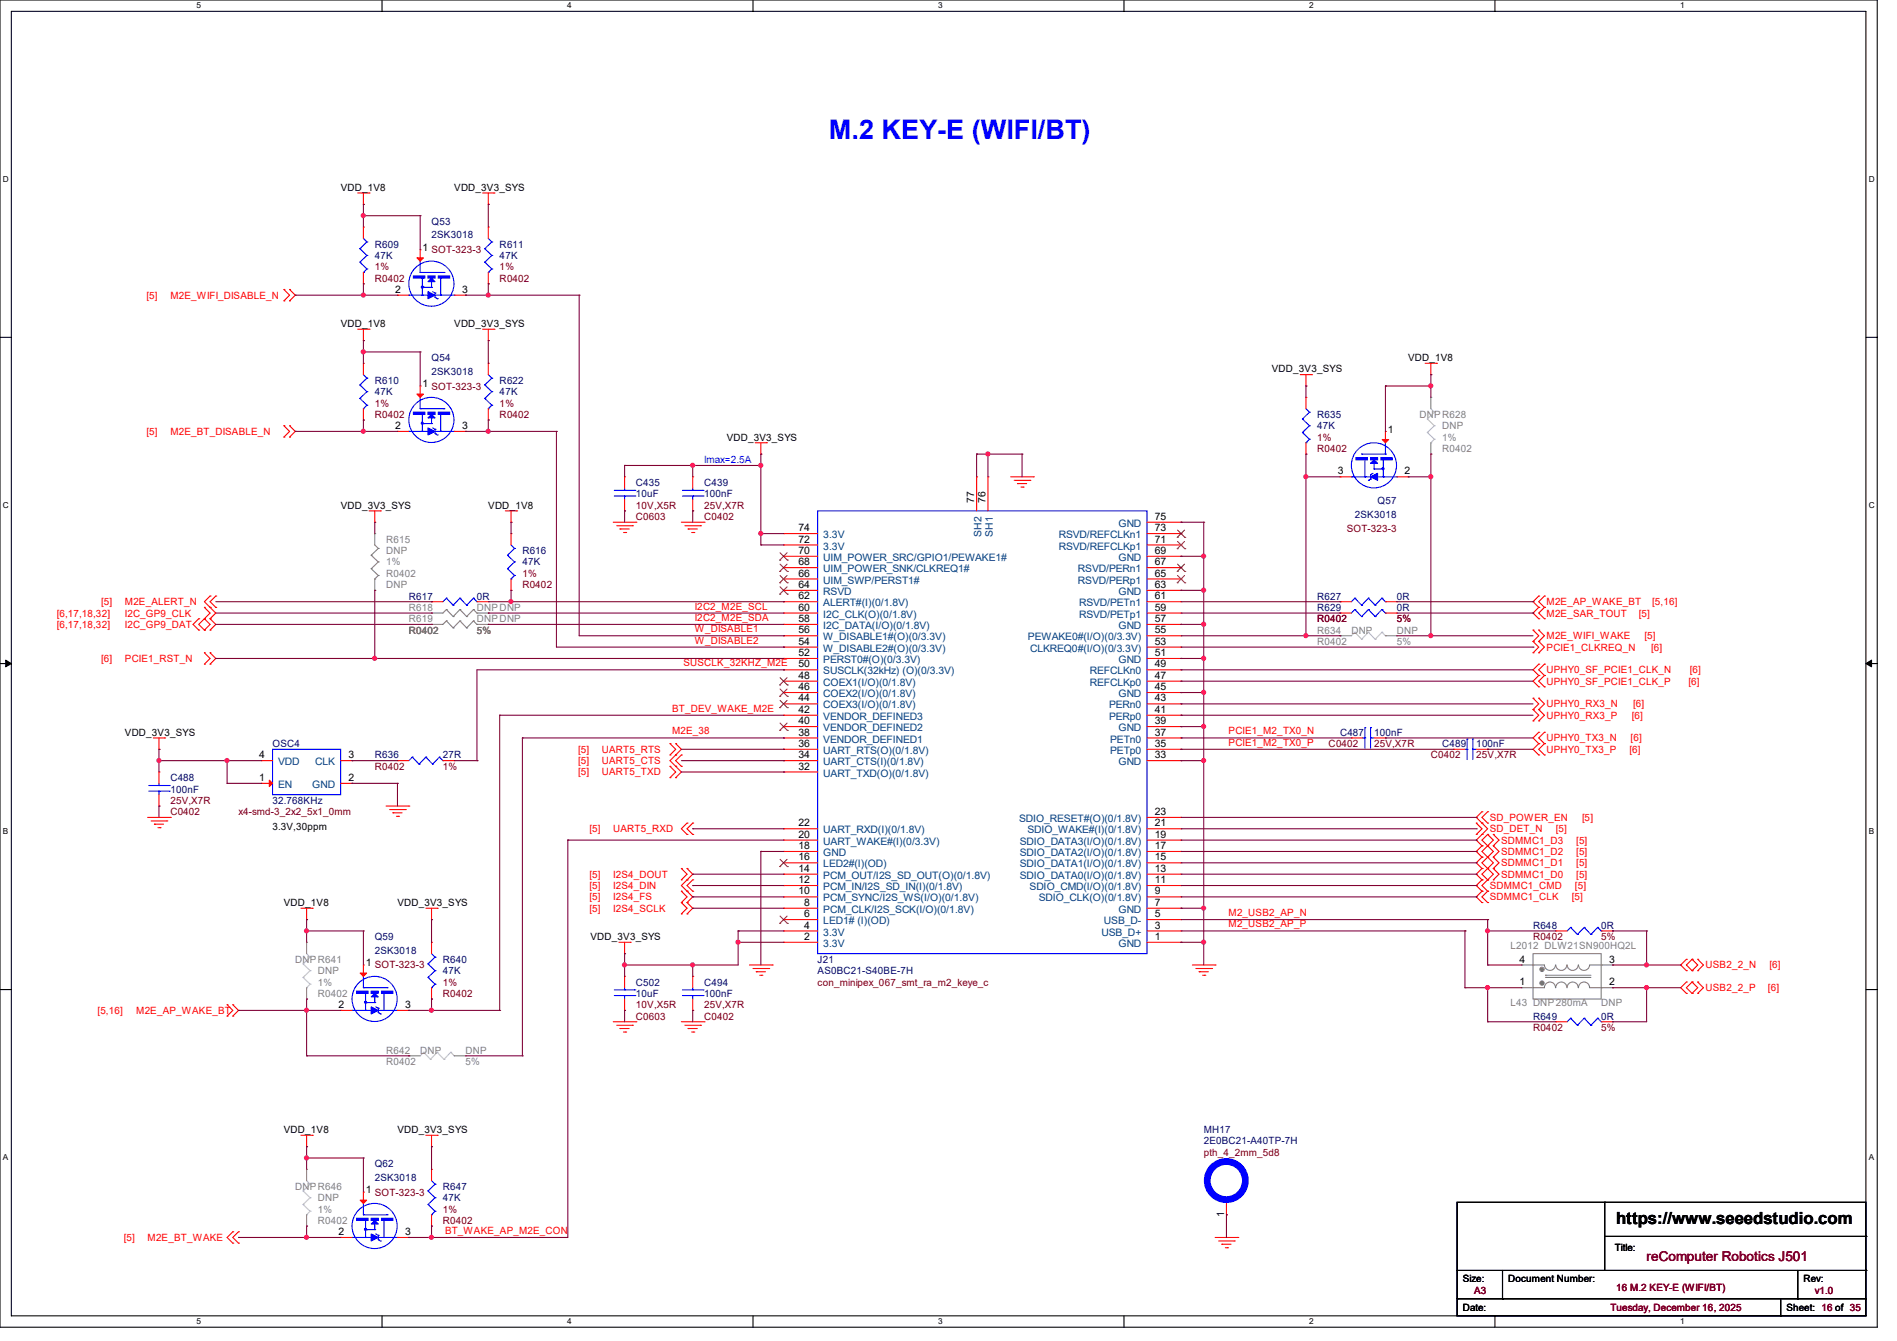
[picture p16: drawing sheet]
<svg xmlns="http://www.w3.org/2000/svg" width="297mm" height="210mm" viewBox="0 0 297 210" stroke-linecap="round" stroke-linejoin="round" font-family="sans-serif">
<defs><g id="words">
<text font-size="4.2" fill="#00f" x="129.8" y="21.7">M.2 KEY-E (WIFI/BT)</text>
<text font-size="2.6" x="253" y="191.8">https://www.seeedstudio.com</text>
<text font-size="2.1" fill="#800000" x="257.8" y="197.5">reComputer Robotics J501</text>
<g font-size="1.6">
<text x="53.3" y="29.9">VDD_1V8</text>
<text x="71.1" y="29.9">VDD_3V3_SYS</text>
<text x="66.2" y="39.3">1 SOT-323-3</text>
<text x="61.9" y="45.8">2</text>
<text x="72.3" y="45.8">3</text>
<text x="53.3" y="51.2">VDD_1V8</text>
<text x="71.1" y="51.2">VDD_3V3_SYS</text>
<text x="199.1" y="58.3">VDD_3V3_SYS</text>
<text x="220.5" y="56.6">VDD_1V8</text>
<text x="66.2" y="60.6">1 SOT-323-3</text>
<text x="61.9" y="67.2">2</text>
<text x="72.3" y="67.2">3</text>
<text x="113.8" y="69">VDD_3V3_SYS</text>
<text x="217.3" y="67.7">1</text>
<text x="209.5" y="74.3">3</text>
<text x="219.9" y="74.3">2</text>
<text x="53.3" y="79.7">VDD_3V3_SYS</text>
<text x="76.5" y="79.7">VDD_1V8</text>
<text x="125" y="83.2">74</text>
<text x="152.5" y="78.8" transform="rotate(-90 152.5 78.8)">77</text>
<text x="154.3" y="78.8" transform="rotate(-90 154.3 78.8)">76</text>
<text x="180.8" y="83.2">73</text>
<text x="180.8" y="81.4">75</text>
<text x="125" y="88.5">68</text>
<text x="125" y="86.7">70</text>
<text x="125" y="85">72</text>
<text x="180.8" y="88.5">67</text>
<text x="180.8" y="86.7">69</text>
<text x="180.8" y="85">71</text>
<text x="125" y="95.6">60</text>
<text x="125" y="93.9">62</text>
<text x="125" y="92.1">64</text>
<text x="125" y="90.3">66</text>
<text x="180.8" y="95.6">59</text>
<text x="180.8" y="93.9">61</text>
<text x="180.8" y="92.1">63</text>
<text x="180.8" y="90.3">65</text>
<text x="125" y="101">54</text>
<text x="125" y="99.2">56</text>
<text x="125" y="97.4">58</text>
<text x="180.8" y="101">53</text>
<text x="180.8" y="99.2">55</text>
<text x="180.8" y="97.4">57</text>
<text x="125" y="106.3">48</text>
<text x="125" y="104.5">50</text>
<text x="125" y="102.7">52</text>
<text x="180.8" y="106.3">47</text>
<text x="180.8" y="104.5">49</text>
<text x="180.8" y="102.7">51</text>
<text x="125" y="113.4">40</text>
<text x="125" y="111.6">42</text>
<text x="125" y="109.9">44</text>
<text x="125" y="108.1">46</text>
<text x="180.8" y="113.4">39</text>
<text x="180.8" y="111.6">41</text>
<text x="180.8" y="109.9">43</text>
<text x="180.8" y="108.1">45</text>
<text x="19.6" y="115.2">VDD_3V3_SYS</text>
<text x="40.6" y="118.7">4</text>
<text x="54.6" y="118.7">3</text>
<text x="125" y="118.7">34</text>
<text x="125" y="117">36</text>
<text x="125" y="115.2">38</text>
<text x="180.8" y="118.7">33</text>
<text x="180.8" y="117">35</text>
<text x="180.8" y="115.2">37</text>
<text x="40.6" y="122.3">1</text>
<text x="54.6" y="122.3">2</text>
<text x="125" y="120.5">32</text>
<text x="42.7" y="130">3.3V,30ppm</text>
<text x="125" y="131.2">20</text>
<text x="125" y="129.4">22</text>
<text x="180.8" y="131.2">19</text>
<text x="180.8" y="129.4">21</text>
<text x="180.8" y="127.6">23</text>
<text x="125" y="136.5">14</text>
<text x="125" y="134.7">16</text>
<text x="125" y="133">18</text>
<text x="180.8" y="136.5">13</text>
<text x="180.8" y="134.7">15</text>
<text x="180.8" y="133">17</text>
<text x="44.4" y="141.9">VDD_1V8</text>
<text x="62.2" y="141.9">VDD_3V3_SYS</text>
<text x="125" y="140.1">10</text>
<text x="125" y="138.3">12</text>
<text x="125.9" y="143.6">6</text>
<text x="125.9" y="141.9">8</text>
<text x="180.8" y="143.6">5</text>
<text x="180.8" y="141.9">7</text>
<text x="180.8" y="140.1">9</text>
<text x="180.8" y="138.3">11</text>
<text x="92.5" y="147.2">VDD_3V3_SYS</text>
<text x="125.9" y="147.2">2</text>
<text x="125.9" y="145.4">4</text>
<text x="180.8" y="147.2">1</text>
<text x="180.8" y="145.4">3</text>
<text x="57.3" y="151.3">1 SOT-323-3</text>
<text x="237.9" y="154.3">1</text>
<text x="237.9" y="150.8">4</text>
<text x="251.9" y="154.3">2</text>
<text x="251.9" y="150.8">3</text>
<text x="53" y="157.9">2</text>
<text x="63.5" y="157.9">3</text>
<text x="44.4" y="177.5">VDD_1V8</text>
<text x="62.2" y="177.5">VDD_3V3_SYS</text>
<text x="57.3" y="186.9">1 SOT-323-3</text>
<text x="191.6" y="190.6" transform="rotate(-90 191.6 190.6)">1</text>
<text x="53" y="193.4">2</text>
<text x="63.5" y="193.4">3</text>
<text x="252.8" y="196">Title:</text>
<text x="229" y="200.7">Size:</text>
<text x="236.1" y="200.7">Document Number:</text>
<text x="282.4" y="200.7">Rev:</text>
<text x="229" y="205.4">Date:</text>
<text x="279.7" y="205.4">Sheet: 16 of 35</text>
</g>
<g font-size="1.6" fill="#000080">
<text x="67.6" y="35.2">Q53</text>
<text x="58.7" y="38.8">R609</text>
<text x="58.7" y="40.6">47K</text>
<text x="67.6" y="37.3">2SK3018</text>
<text x="78.2" y="38.8">R611</text>
<text x="78.2" y="40.6">47K</text>
<text x="67.6" y="56.6">Q54</text>
<text x="67.6" y="58.7">2SK3018</text>
<text x="58.7" y="60.1">R610</text>
<text x="58.7" y="61.9">47K</text>
<text x="78.2" y="60.1">R622</text>
<text x="78.2" y="61.9">47K</text>
<text x="206.2" y="65.4">R635</text>
<text x="206.2" y="67.2">47K</text>
<text x="99.6" y="76.1">C435</text>
<text x="99.6" y="77.9">10uF</text>
<text x="110.2" y="76.1">C439</text>
<text x="110.2" y="77.9">100nF</text>
<text x="212.1" y="81.1">2SK3018</text>
<text x="215.7" y="78.9">Q57</text>
<text x="81.8" y="86.8">R616</text>
<text x="81.8" y="88.6">47K</text>
<text x="64" y="93.9">R617</text>
<text x="74.7" y="93.9">0R</text>
<text x="206.2" y="93.9">R627</text>
<text x="206.2" y="95.7">R629</text>
<text x="218.7" y="93.9">0R</text>
<text x="218.7" y="95.7">0R</text>
<text x="42.7" y="117">OSC4</text>
<text x="58.7" y="118.8">R636</text>
<text x="69.3" y="118.8">27R</text>
<text x="209.8" y="115.2">C487</text>
<text x="215.1" y="115.2">100nF</text>
<text x="225.8" y="117">C489</text>
<text x="231.1" y="117">100nF</text>
<text x="26.7" y="122.3">C488</text>
<text x="26.7" y="124.1">100nF</text>
<text x="42.7" y="125.9">32.768KHz</text>
<text x="58.7" y="147.2">Q59</text>
<text x="58.7" y="149.3">2SK3018</text>
<text x="240" y="145.5">R648</text>
<text x="250.7" y="145.5">0R</text>
<text x="69.3" y="150.8">R640</text>
<text x="69.3" y="152.6">47K</text>
<text x="99.6" y="154.3">C502</text>
<text x="110.2" y="154.3">C494</text>
<text x="128" y="150.8">J21</text>
<text x="128" y="152.6">AS0BC21-S40BE-7H</text>
<text x="99.6" y="156.1">10uF</text>
<text x="110.2" y="156.1">100nF</text>
<text x="240" y="159.7">R649</text>
<text x="250.7" y="159.7">0R</text>
<text x="188.5" y="177.5">MH17</text>
<text x="188.5" y="179.2">2E0BC21-A40TP-7H</text>
<text x="58.7" y="182.8">Q62</text>
<text x="58.7" y="184.9">2SK3018</text>
<text x="69.3" y="186.3">R647</text>
<text x="69.3" y="188.1">47K</text>
</g>
<g font-size="1.6" fill="#f00">
<text x="22.9" y="46.8">[5]</text>
<text x="26.7" y="46.8">M2E_WIFI_DISABLE_N</text>
<text x="22.9" y="68.1">[5]</text>
<text x="26.7" y="68.1">M2E_BT_DISABLE_N</text>
<text x="15.8" y="94.8">[5]</text>
<text x="19.6" y="94.8">M2E_ALERT_N</text>
<text x="108.8" y="95.5">I2C2_M2E_SCL</text>
<text x="242.1" y="94.8">M2E_AP_WAKE_BT</text>
<text x="258.7" y="94.8">[5,16]</text>
<text x="8.9" y="96.6">[6,17,18,32]</text>
<text x="8.9" y="98.3">[6,17,18,32]</text>
<text x="19.6" y="96.6">I2C_GP9_CLK</text>
<text x="19.6" y="98.3">I2C_GP9_DAT</text>
<text x="108.8" y="97.2">I2C2_M2E_SDA</text>
<text x="108.8" y="99">W_DISABLE1</text>
<text x="108.8" y="100.8">W_DISABLE2</text>
<text x="242.1" y="96.6">M2E_SAR_TOUT</text>
<text x="242.1" y="101.9">PCIE1_CLKREQ_N</text>
<text x="242.1" y="100.1">M2E_WIFI_WAKE</text>
<text x="256.6" y="96.6">[5]</text>
<text x="257.5" y="100.1">[5]</text>
<text x="258.5" y="101.9">[6]</text>
<text x="15.8" y="103.7">[6]</text>
<text x="19.6" y="103.7">PCIE1_RST_N</text>
<text x="107" y="104.3">SUSCLK_32KHZ_M2E</text>
<text x="242.1" y="105.4">UPHY0_SF_PCIE1_CLK_N</text>
<text x="242.1" y="107.2">UPHY0_SF_PCIE1_CLK_P</text>
<text x="264.4" y="107.2">[6]</text>
<text x="264.6" y="105.4">[6]</text>
<text x="105.2" y="111.5">BT_DEV_WAKE_M2E</text>
<text x="242.1" y="110.8">UPHY0_RX3_N</text>
<text x="242.1" y="112.6">UPHY0_RX3_P</text>
<text x="255.5" y="112.6">[6]</text>
<text x="255.7" y="110.8">[6]</text>
<text x="90.5" y="117.9">[5]</text>
<text x="90.5" y="119.7">[5]</text>
<text x="94.2" y="117.9">UART5_RTS</text>
<text x="94.2" y="119.7">UART5_CTS</text>
<text x="105.2" y="115">M2E_38</text>
<text x="192.4" y="115">PCIE1_M2_TX0_N</text>
<text x="192.4" y="116.8">PCIE1_M2_TX0_P</text>
<text x="242.1" y="117.9">UPHY0_TX3_P</text>
<text x="242.1" y="116.1">UPHY0_TX3_N</text>
<text x="255.1" y="117.9">[6]</text>
<text x="255.3" y="116.1">[6]</text>
<text x="90.5" y="121.5">[5]</text>
<text x="94.2" y="121.5">UART5_TXD</text>
<text x="92.3" y="130.3">[5]</text>
<text x="96" y="130.3">UART5_RXD</text>
<text x="233.3" y="130.3">SD_DET_N</text>
<text x="233.3" y="128.6">SD_POWER_EN</text>
<text x="243.6" y="130.3">[5]</text>
<text x="247.7" y="128.6">[5]</text>
<text x="92.3" y="137.5">[5]</text>
<text x="96" y="137.5">I2S4_DOUT</text>
<text x="235" y="133.9">SDMMC1_D2</text>
<text x="235" y="132.1">SDMMC1_D3</text>
<text x="235" y="137.5">SDMMC1_D0</text>
<text x="235" y="135.7">SDMMC1_D1</text>
<text x="246.8" y="133.9">[5]</text>
<text x="246.8" y="132.1">[5]</text>
<text x="246.8" y="137.5">[5]</text>
<text x="246.8" y="135.7">[5]</text>
<text x="92.3" y="142.8">[5]</text>
<text x="92.3" y="141">[5]</text>
<text x="92.3" y="139.2">[5]</text>
<text x="96" y="142.8">I2S4_SCLK</text>
<text x="96" y="141">I2S4_FS</text>
<text x="96" y="139.2">I2S4_DIN</text>
<text x="192.4" y="143.5">M2_USB2_AP_N</text>
<text x="233.3" y="139.2">SDMMC1_CMD</text>
<text x="233.3" y="141">SDMMC1_CLK</text>
<text x="246.1" y="141">[5]</text>
<text x="246.6" y="139.2">[5]</text>
<text x="192.4" y="145.2">M2_USB2_AP_P</text>
<text x="267" y="151.7">USB2_2_N</text>
<text x="267" y="155.2">USB2_2_P</text>
<text x="276.8" y="155.2">[6]</text>
<text x="277" y="151.7">[6]</text>
<text x="15.3" y="158.8">[5,16]</text>
<text x="21.3" y="158.8">M2E_AP_WAKE_BT</text>
<text x="19.4" y="194.3">[5]</text>
<text x="23.1" y="194.3">M2E_BT_WAKE</text>
<text x="69.7" y="193.2">BT_WAKE_AP_M2E_CON</text>
</g>
<g font-size="1.6" fill="#800000">
<text x="58.7" y="42.3">1%</text>
<text x="58.7" y="44.1">R0402</text>
<text x="78.2" y="42.3">1%</text>
<text x="78.2" y="44.1">R0402</text>
<text x="58.7" y="63.7">1%</text>
<text x="58.7" y="65.4">R0402</text>
<text x="78.2" y="63.7">1%</text>
<text x="78.2" y="65.4">R0402</text>
<text x="206.2" y="69">1%</text>
<text x="206.2" y="70.8">R0402</text>
<text x="99.6" y="81.4">C0603</text>
<text x="99.6" y="79.7">10V,X5R</text>
<text x="110.2" y="81.4">C0402</text>
<text x="110.2" y="79.7">25V,X7R</text>
<text x="210.9" y="83.4">SOT-323-3</text>
<text x="81.8" y="90.3">1%</text>
<text x="81.8" y="92.1">R0402</text>
<text x="64" y="99.2">R0402</text>
<text x="74.7" y="99.2">5%</text>
<text x="206.2" y="97.4">R0402</text>
<text x="218.7" y="97.4">5%</text>
<text x="208" y="117">C0402</text>
<text x="215.1" y="117">25V,X7R</text>
<text x="224" y="118.8">C0402</text>
<text x="231.1" y="118.8">25V,X7R</text>
<text x="26.7" y="125.9">25V,X7R</text>
<text x="58.7" y="120.6">R0402</text>
<text x="69.3" y="120.6">1%</text>
<text x="26.7" y="127.7">C0402</text>
<text x="37.3" y="127.7">x4-smd-3_2x2_5x1_0mm</text>
<text x="240" y="147.2">R0402</text>
<text x="250.7" y="147.2">5%</text>
<text x="69.3" y="154.3">1%</text>
<text x="128" y="154.3">con_minipex_067_smt_ra_m2_keye_c</text>
<text x="69.3" y="156.1">R0402</text>
<text x="99.6" y="159.7">C0603</text>
<text x="99.6" y="157.9">10V,X5R</text>
<text x="110.2" y="159.7">C0402</text>
<text x="110.2" y="157.9">25V,X7R</text>
<text x="240" y="161.5">R0402</text>
<text x="250.7" y="161.5">5%</text>
<text x="188.5" y="181">pth_4_2mm_5d8</text>
<text x="69.3" y="189.9">1%</text>
<text x="69.3" y="191.7">R0402</text>
<text x="230.8" y="202.7">A3</text>
<text x="253" y="202.2">16 M.2 KEY-E (WIFI/BT)</text>
<text x="284.1" y="202.7">v1.0</text>
<text x="252.1" y="205.4">Tuesday, December 16, 2025</text>
</g>
<g font-size="1.6" fill="#808080">
<text x="222.2" y="65.4">DNPR628</text>
<text x="225.8" y="67.2">DNP</text>
<text x="225.8" y="69">1%</text>
<text x="225.8" y="70.8">R0402</text>
<text x="60.5" y="85">R615</text>
<text x="60.5" y="86.8">DNP</text>
<text x="60.5" y="88.6">1%</text>
<text x="60.5" y="90.3">R0402</text>
<text x="60.5" y="92.1">DNP</text>
<text x="64" y="95.7">R618</text>
<text x="74.7" y="95.7">DNPDNP</text>
<text x="64" y="97.4">R619</text>
<text x="74.7" y="97.4">DNPDNP</text>
<text x="206.2" y="99.2">R634</text>
<text x="206.2" y="101">R0402</text>
<text x="211.6" y="99.2">DNP</text>
<text x="218.7" y="99.2">DNP</text>
<text x="218.7" y="101">5%</text>
<text x="236.5" y="148.7">L2012 DLW21SN900HQ2L</text>
<text x="46.2" y="150.8">DNPR641</text>
<text x="49.8" y="152.6">DNP</text>
<text x="49.8" y="154.3">1%</text>
<text x="49.8" y="156.1">R0402</text>
<text x="236.5" y="157.6">L43 DNP280mA</text>
<text x="250.7" y="157.6">DNP</text>
<text x="60.5" y="165">R642</text>
<text x="60.5" y="166.8">R0402</text>
<text x="65.8" y="165">DNP</text>
<text x="72.9" y="165">DNP</text>
<text x="72.9" y="166.8">5%</text>
<text x="46.2" y="186.3">DNPR646</text>
<text x="49.8" y="188.1">DNP</text>
<text x="49.8" y="189.9">1%</text>
<text x="49.8" y="191.7">R0402</text>
</g>
<text font-size="1.6" fill="#00f" x="110.2" y="72.6">Imax=2.5A</text>
<g font-size="1.6" fill="#004080">
<text x="175.1" y="82.5">GND</text>
<text x="128.9" y="89.6">UIM_POWER_SNK/CLKREQ1#</text>
<text x="128.9" y="87.8">UIM_POWER_SRC/GPIO1/PEWAKE1#</text>
<text x="128.9" y="86.1">3.3V</text>
<text x="128.9" y="84.3">3.3V</text>
<text x="153.7" y="84.1" transform="rotate(-90 153.7 84.1)">SH2</text>
<text x="155.5" y="84.1" transform="rotate(-90 155.5 84.1)">SH1</text>
<text x="165.8" y="86.1">RSVD/REFCLKp1</text>
<text x="165.8" y="84.3">RSVD/REFCLKn1</text>
<text x="168.8" y="89.6">RSVD/PERn1</text>
<text x="175.1" y="87.8">GND</text>
<text x="128.9" y="95">ALERT#(I)(0/1.8V)</text>
<text x="128.9" y="93.2">RSVD</text>
<text x="128.9" y="91.4">UIM_SWP/PERST1#</text>
<text x="168.8" y="91.4">RSVD/PERp1</text>
<text x="168.9" y="95">RSVD/PETn1</text>
<text x="175.1" y="93.2">GND</text>
<text x="128.9" y="100.3">W_DISABLE1#(O)(0/3.3V)</text>
<text x="128.9" y="98.5">I2C_DATA(I/O)(0/1.8V)</text>
<text x="128.9" y="96.7">I2C_CLK(O)(0/1.8V)</text>
<text x="160.9" y="100.3">PEWAKE0#(I/O)(0/3.3V)</text>
<text x="168.9" y="96.7">RSVD/PETp1</text>
<text x="175.1" y="98.5">GND</text>
<text x="128.9" y="107.4">COEX1(I/O)(0/1.8V)</text>
<text x="128.9" y="105.6">SUSCLK(32kHz) (O)(0/3.3V)</text>
<text x="128.9" y="103.8">PERST0#(O)(0/3.3V)</text>
<text x="128.9" y="102.1">W_DISABLE2#(O)(0/3.3V)</text>
<text x="161.3" y="102.1">CLKREQ0#(I/O)(0/3.3V)</text>
<text x="170.6" y="107.4">REFCLKp0</text>
<text x="170.6" y="105.6">REFCLKn0</text>
<text x="175.1" y="103.8">GND</text>
<text x="128.9" y="112.7">VENDOR_DEFINED3</text>
<text x="128.9" y="111">COEX3(I/O)(0/1.8V)</text>
<text x="128.9" y="109.2">COEX2(I/O)(0/1.8V)</text>
<text x="173.6" y="112.7">PERp0</text>
<text x="173.6" y="111">PERn0</text>
<text x="175.1" y="109.2">GND</text>
<text x="43.6" y="119.8">VDD</text>
<text x="49.4" y="119.8">CLK</text>
<text x="128.9" y="119.8">UART_CTS(I)(0/1.8V)</text>
<text x="128.9" y="118.1">UART_RTS(O)(0/1.8V)</text>
<text x="128.9" y="116.3">VENDOR_DEFINED1</text>
<text x="128.9" y="114.5">VENDOR_DEFINED2</text>
<text x="173.8" y="118.1">PETp0</text>
<text x="173.8" y="116.3">PETn0</text>
<text x="175.1" y="119.8">GND</text>
<text x="175.1" y="114.5">GND</text>
<text x="43.6" y="123.4">EN</text>
<text x="48.9" y="123.4">GND</text>
<text x="128.9" y="121.6">UART_TXD(O)(0/1.8V)</text>
<text x="128.9" y="130.5">UART_RXD(I)(0/1.8V)</text>
<text x="159.6" y="128.7">SDIO_RESET#(O)(0/1.8V)</text>
<text x="160.9" y="130.5">SDIO_WAKE#(I)(0/1.8V)</text>
<text x="128.9" y="137.6">PCM_OUT/I2S_SD_OUT(O)(0/1.8V)</text>
<text x="128.9" y="135.8">LED2#(I)(OD)</text>
<text x="128.9" y="134.1">GND</text>
<text x="128.9" y="132.3">UART_WAKE#(I)(0/3.3V)</text>
<text x="159.7" y="137.6">SDIO_DATA0(I/O)(0/1.8V)</text>
<text x="159.7" y="135.8">SDIO_DATA1(I/O)(0/1.8V)</text>
<text x="159.7" y="134.1">SDIO_DATA2(I/O)(0/1.8V)</text>
<text x="159.7" y="132.3">SDIO_DATA3(I/O)(0/1.8V)</text>
<text x="128.9" y="143">PCM_CLK/I2S_SCK(I/O)(0/1.8V)</text>
<text x="128.9" y="141.2">PCM_SYNC/I2S_WS(I/O)(0/1.8V)</text>
<text x="128.9" y="139.4">PCM_IN/I2S_SD_IN(I)(0/1.8V)</text>
<text x="161.2" y="139.4">SDIO_CMD(I/O)(0/1.8V)</text>
<text x="162.6" y="141.2">SDIO_CLK(O)(0/1.8V)</text>
<text x="175.1" y="143">GND</text>
<text x="128.9" y="148.3">3.3V</text>
<text x="128.9" y="146.5">3.3V</text>
<text x="128.9" y="144.7">LED1# (I)(OD)</text>
<text x="172.5" y="146.5">USB_D+</text>
<text x="172.8" y="144.7">USB_D-</text>
<text x="175.1" y="148.3">GND</text>
</g>
<g font-size="1.3">
<text x="30.8" y="1.3">5</text>
<text x="88.8" y="1.3">4</text>
<text x="146.9" y="1.3">3</text>
<text x="205" y="1.3">2</text>
<text x="263.1" y="1.3">1</text>
<text x=".5" y="28.4">D</text>
<text x="292.6" y="28.4">D</text>
<text x=".5" y="79.5">C</text>
<text x="292.6" y="79.5">C</text>
<text x=".5" y="130.6">B</text>
<text x="292.6" y="130.6">B</text>
<text x=".5" y="181.7">A</text>
<text x="292.6" y="181.7">A</text>
<text x="30.8" y="207.4">5</text>
<text x="88.8" y="207.4">4</text>
<text x="146.9" y="207.4">3</text>
<text x="205" y="207.4">2</text>
<text x="263.1" y="207.4">1</text>
</g>
</g></defs>
<path d="M0 0h293.9v207.9h-293.9zM1.8 1.8h290.3v204.3h-290.3z" fill="none" stroke="#000" stroke-width=".17"/>
<g fill="#fff">
<path d="M30.8 .2h.7v1.4h-.7z"/>
<path d="M30.8 206.2h.7v1.4h-.7z"/>
</g>
<path d="M59.8 0v1.8M59.8 206.1v1.8" fill="none" stroke="#000" stroke-width=".17"/>
<g fill="#fff">
<path d="M88.8 .2h.7v1.4h-.7z"/>
<path d="M88.8 206.2h.7v1.4h-.7z"/>
</g>
<path d="M117.9 0v1.8M117.9 206.1v1.8" fill="none" stroke="#000" stroke-width=".17"/>
<g fill="#fff">
<path d="M146.9 .2h.7v1.4h-.7z"/>
<path d="M146.9 206.2h.7v1.4h-.7z"/>
</g>
<path d="M176 0v1.8M176 206.1v1.8" fill="none" stroke="#000" stroke-width=".17"/>
<g fill="#fff">
<path d="M205 .2h.7v1.4h-.7z"/>
<path d="M205 206.2h.7v1.4h-.7z"/>
</g>
<path d="M234.1 0v1.8M234.1 206.1v1.8" fill="none" stroke="#000" stroke-width=".17"/>
<g fill="#fff">
<path d="M263.1 .2h.6v1.4h-.6z"/>
<path d="M263.1 206.2h.6v1.4h-.6z"/>
<path d="M.5 27.3h.9v1.4h-.9z"/>
<path d="M292.6 27.3h.9v1.4h-.9z"/>
<path d="M.5 78.4h.9v1.4h-.9z"/>
<path d="M292.6 78.4h.9v1.4h-.9z"/>
</g>
<path d="M0 52.8h1.8M292.1 52.8h1.8" fill="none" stroke="#000" stroke-width=".17"/>
<g fill="#fff">
<path d="M.5 129.5h.8v1.4h-.8z"/>
<path d="M292.6 129.5h.8v1.4h-.8z"/>
</g>
<path d="M0 103.9h1.8M292.1 103.9h1.8" fill="none" stroke="#000" stroke-width=".17"/>
<path d="M.9 103.4l.9 .5-.9 .5zM292.1 103.9l.9-.5v1z" fill="#000" stroke="#000" stroke-width=".16"/>
<g fill="#fff">
<path d="M.5 180.5h.8v1.4h-.8z"/>
<path d="M292.6 180.5h.8v1.4h-.8z"/>
</g>
<g fill="none" stroke="#000" stroke-width=".17">
<path d="M0 155h1.8M292.1 155h1.8M228.1 188.3h64v17.8h-64zM228.1 199h64M235.2 199v4.4M251.2 188.3h.1M251.2 188.3v10.7M251.2 193.6h40.9M281.5 199v4.4M292.1 199h.1M292.1 193.6h.1M228.1 203.4h.1"/>
<path d="M228.1 203.4h64M235.2 203.4h.1M278.8 206.1h.1M278.8 203.4v2.7M281.5 203.4h.1"/>
</g>
<g fill="none" stroke="#f00" stroke-width=".17">
<path d="M56 30.2h1.8M56.9 32h.1M56.9 35.6h.1M56.9 30.2v1.8M56.9 35.6v1.7M57.8 30.2h.1M65.8 39.1h.1M65.8 39.1v1.8M75.6 30.2h1.7M76.5 32h.1M76.5 35.6h.1M76.5 30.2v1.8"/>
<path d="M76.5 35.6v1.7M77.3 30.2h.1M44.4 45.3h.1M44.4 47.1h.1M44.4 45.3l.9 .9-.9 .9M45.3 47.1h.1M45.3 45.3h.1M45.3 45.3l.9 .9-.9 .9M56 51.6h1.8M56.9 53.3h.1M56.9 44.4h.1M56.9 56.9h.1"/>
<path d="M56.9 42.7v1.7M56.9 51.6v1.7M56.9 56.9v1.8M57.8 51.6h.1M62.2 46.2h.1M62.2 46.2h1.8M71.1 46.2h1.8M72.9 46.2h.1M75.6 51.6h1.7M76.5 53.3h.1M76.5 44.4h.1M76.5 56.9h.1"/>
<path d="M76.5 42.7v1.7M76.5 51.6v1.7M76.5 56.9v1.8M77.3 51.6h.1M203.6 58.7h1.8M204.5 58.7v1.8M205.4 58.7h.1M223.1 56.9h1.8M224 58.7h.1M224 56.9v1.8M224.9 56.9h.1M44.4 66.7h.1"/>
<path d="M44.4 68.5h.1M44.4 66.7l.9 .9-.9 .9M45.3 68.5h.1M45.3 66.7h.1M45.3 66.7l.9 .9-.9 .9M56.9 65.8h.1M56.9 64v1.8M62.2 67.6h.1M62.2 67.6h1.8M65.8 60.5h.1M65.8 60.5v1.7M71.1 67.6h1.8"/>
<path d="M72.9 67.6h.1M76.5 65.8h.1M76.5 64v1.8M97.8 74.7h.1M97.8 74.7v1.8M97.8 78.2v1.8M108.5 74.7h.1M108.5 74.7v1.8M108.5 78.2v1.8M118.2 69.3h1.8M119.1 71.1h.1M119.1 69.3v1.8"/>
<path d="M120 69.3h.1M152.9 74.7h.1M152.9 74.7v5.3M154.7 74.7h.1M154.7 74.7v5.3M158.2 74.7h3.6M158.8 75.2h2.4M159.3 75.7h.1M159.3 75.7h1.4M159.9 76.3h.3M160.2 76.3h.1M161.2 75.2h.1"/>
<path d="M161.8 74.7h.1M204.5 60.5h.1M204.5 62.2h.1M204.5 71.1h.1M204.5 62.2v1.8M204.5 69.3v1.8M209.8 74.7h.1M209.8 74.7h1.8M216.9 67.6h.1M216.9 67.6v1.7M218.7 74.7h1.8M220.5 74.7h.1"/>
<path d="M31.1 98.7h.1M31.1 96.9h.1M31.1 96.9l-.9 .9 .9 .9M32 95.1h.1M32 96.9h.1M32 98.7h.1M32 95.1l.9 .9-1.8 1.8 .9 .9M32 96.9l.9 .9-.9 .9M32.9 96.9h.1M32.9 95.1h.1M32.9 93.3h.1M32.9 98.7h.1"/>
<path d="M32.9 93.3l-.9 .9 1.8 1.8-.9 .9M32.9 96.9l.9 .9-.9 .9M33.8 93.3h.1M33.8 95.1h.1M33.8 93.3l-.9 .9 .9 .9M57.8 80h1.8M58.7 81.8h.1M58.7 80v1.8M59.6 80h.1M67.6 94.2h.1M67.6 94.2h1.7M74.7 94.2h1.8"/>
<path d="M76.5 94.2h.1M79.1 80h1.8M80 81.8h.1M80 83.6h.1M80 92.5h.1M80 80v1.8M80 83.6v1.7M80 90.7v1.8M80.9 80h.1M96 81.8h3.6M96.6 82.3h2.4M97.1 82.8h.1"/>
<path d="M97.1 82.8h1.4M97.6 83.4h.4M97.8 80h.1M98 83.4h.1M99 82.3h.1M99.6 81.8h.1M106.7 81.8h3.5M107.2 82.3h2.5M107.7 82.8h.1M107.7 82.8h1.5M108.3 83.4h.3M108.5 80h.1"/>
<path d="M108.6 83.4h.1M109.7 82.3h.1M110.2 81.8h.1M122.7 99.6h.1M122.7 97.8h.1M122.7 96h.1M122.7 94.2h.1M122.7 92.5h.1M122.7 90.7h.1M122.7 88.9h.1M122.7 87.1h.1M122.7 85.3h.1"/>
<path d="M122.7 83.6h.1M122.7 94.2h5.3M122.7 99.6h5.3M122.7 97.8h5.3M122.7 96h5.3M122.7 92.5h5.3M122.7 90.7h5.3M122.7 88.9h5.3M122.7 87.1h5.3M122.7 85.3h5.3M122.7 83.6h5.3M179.6 81.8h5.3"/>
<path d="M179.6 94.2h5.3M179.6 99.6h5.3M179.6 97.8h5.3M179.6 96h5.3M179.6 92.5h5.3M179.6 90.7h5.3M179.6 88.9h5.3M179.6 87.1h5.3M179.6 85.3h5.3M179.6 83.6h5.3M184.9 99.6h.1M184.9 97.8h.1"/>
<path d="M184.9 96h.1M184.9 94.2h.1M184.9 92.5h.1M184.9 90.7h.1M184.9 88.9h.1M184.9 87.1h.1M184.9 85.3h.1M184.9 83.6h.1M184.9 81.8h.1M209.8 94.2h.1M209.8 96h.1M209.8 94.2h1.8"/>
<path d="M209.8 96h1.8M216.9 94.2h1.8M216.9 96h1.8M218.7 94.2h.1M218.7 96h.1M240 98.7h.1M240 98.7l.9 .9-.9 .9M240.9 95.1h.1M240.9 96.9h.1M240.9 93.3h.1M240.9 98.7h.1M240.9 95.1l-.9 .9 .9 .9"/>
<path d="M240.9 93.3l-.9 .9 .9 .9M240.9 98.7l.9 .9-.9 .9M241.8 96.9h.1M241.8 95.1h.1M241.8 93.3h.1M241.8 95.1l-.9 .9 .9 .9M241.8 93.3l-.9 .9 .9 .9M24 115.6h1.8M24.9 117.3h.1M24.9 115.6v1.7M25.8 115.6h.1M32 102.2h.1"/>
<path d="M32 104h.1M32 102.2l.9 .9-.9 .9M32.9 104h.1M32.9 102.2h.1M32.9 102.2l.9 .9-.9 .9M40.9 119.1h.1M40.9 119.1h1.8M53.3 119.1h1.8M55.1 119.1h.1M62.2 119.1h.1M62.2 119.1h1.8M69.3 119.1h1.8"/>
<path d="M71.1 119.1h.1M104.9 116.5h.1M104.9 118.2h.1M104.9 116.5l.9 .8-.9 .9M105.8 118.2h.1M105.8 116.5h.1M105.8 116.5l.9 .8-1.8 1.8 1.8 1.8-.9 .9M106.7 118.2h.1M106.7 118.2l-.9 .9 .9 .9M122.7 119.1h.1M122.7 117.3h.1M122.7 115.6h.1"/>
<path d="M122.7 113.8h.1M122.7 112h.1M122.7 110.2h.1M122.7 108.5h.1M122.7 106.7h.1M122.7 104.9h.1M122.7 103.1h.1M122.7 101.3h.1M122.7 115.6h5.3M122.7 119.1h5.3M122.7 117.3h5.3M122.7 113.8h5.3"/>
<path d="M122.7 112h5.3M122.7 110.2h5.3M122.7 108.5h5.3M122.7 106.7h5.3M122.7 104.9h5.3M122.7 103.1h5.3M122.7 101.3h5.3M179.6 115.6h5.3M179.6 119.1h5.3M179.6 117.3h5.3M179.6 113.8h5.3M179.6 112h5.3"/>
<path d="M179.6 110.2h5.3M179.6 108.5h5.3M179.6 106.7h5.3M179.6 104.9h5.3M179.6 103.1h5.3M179.6 101.3h5.3M184.9 119.1h.1M184.9 117.3h.1M184.9 115.6h.1M184.9 113.8h.1M184.9 112h.1M184.9 110.2h.1"/>
<path d="M184.9 108.5h.1M184.9 106.7h.1M184.9 104.9h.1M184.9 103.1h.1M184.9 101.3h.1M211.6 115.6h.1M211.6 115.6h1.8M215.1 115.6h1.8M216.9 115.6h.1M227.6 117.3h.1M227.6 117.3h1.8M231.1 117.3h1.8"/>
<path d="M232.9 117.3h.1M240 109.3h.1M240 111.1h.1M240 112.9h.1M240 100.5h.1M240 102.2h.1M240 109.3l.9 .9-.9 .9M240 111.1l.9 .9-.9 .9M240 100.5l.9 .8-.9 .9M240.9 104h.1M240.9 105.8h.1M240.9 116.5h.1"/>
<path d="M240.9 118.2h.1M240.9 107.6h.1M240.9 114.7h.1M240.9 109.3h.1M240.9 111.1h.1M240.9 112.9h.1M240.9 100.5h.1M240.9 102.2h.1M240.9 104l-.9 .9 .9 .9M240.9 116.5l-.9 .8 .9 .9M240.9 105.8l-.9 .9 .9 .9M240.9 114.7l-.9 .9 .9 .9"/>
<path d="M240.9 109.3l.9 .9-.9 .9M240.9 111.1l.9 .9-.9 .9M240.9 100.5l.9 .8-.9 .9M241.8 105.8h.1M241.8 104h.1M241.8 118.2h.1M241.8 116.5h.1M241.8 107.6h.1M241.8 114.7h.1M241.8 104l-.9 .9 .9 .9M241.8 116.5l-.9 .8 .9 .9M241.8 105.8l-.9 .9 .9 .9"/>
<path d="M241.8 114.7l-.9 .9 .9 .9M23.1 128h3.6M23.7 128.6h2.4M24.2 129.1h.1M24.2 129.1h1.4M24.7 129.6h.4M24.9 120.9h.1M24.9 126.2h.1M24.9 120.9v1.8M24.9 124.5v1.7M25.1 129.6h.1M26.1 128.6h.1"/>
<path d="M26.7 128h.1M40.9 122.7h.1M40.9 122.7h1.8M53.3 122.7h1.8M55.1 122.7h.1M60.5 126.2h3.5M61 126.8h2.5M61.5 127.3h.1M61.5 127.3h1.4M62.1 127.8h.3M62.4 127.8h.1M63.5 126.8h.1"/>
<path d="M64 126.2h.1M104.9 120h.1M104.9 121.8h.1M104.9 120l.9 .9-.9 .9M105.8 121.8h.1M105.8 120h.1M106.7 136h.1M106.7 137.8h.1M106.7 139.6h.1M106.7 120h.1M106.7 136l.9 .9-.9 .9M106.7 139.6l.9 .9-.9 .9"/>
<path d="M107.6 137.8h.1M107.6 136h.1M107.6 139.6h.1M107.6 128.9h.1M107.6 130.7h.1M107.6 136l.9 .9-1.8 1.8 1.8 1.8-.9 .9M107.6 128.9l-.9 .9 .9 .9M108.5 137.8h.1M108.5 139.6h.1M108.5 128.9h.1M108.5 130.7h.1M108.5 137.8l-.9 .9 .9 .9"/>
<path d="M108.5 128.9l-.9 .9 .9 .9M122.7 138.7h.1M122.7 136.9h.1M122.7 135.1h.1M122.7 133.3h.1M122.7 131.6h.1M122.7 129.8h.1M122.7 120.9h.1M122.7 138.7h5.3M122.7 136.9h5.3M122.7 135.1h5.3M122.7 133.3h5.3"/>
<path d="M122.7 131.6h5.3M122.7 129.8h5.3M122.7 120.9h5.3M179.6 128h5.3M179.6 138.7h5.3M179.6 136.9h5.3M179.6 135.1h5.3M179.6 133.3h5.3M179.6 131.6h5.3M179.6 129.8h5.3M184.9 138.7h.1M184.9 136.9h.1"/>
<path d="M184.9 135.1h.1M184.9 133.3h.1M184.9 131.6h.1M184.9 129.8h.1M184.9 128h.1M231.1 128.9h.1M231.1 130.7h.1M231.1 128.9l.9 .9-.9 .9M232 128.9h.1M232 130.7h.1M232 137.8h.1M232 139.6h.1"/>
<path d="M232 127.1h.1M232 132.5h.1M232 134.2h.1M232 136h.1M232 127.1l-.9 .9 1.8 1.8-1.8 1.8 .9 .9M232 137.8l-.9 .9 .9 .9M232 139.6l-.9 .9 .9 .9M232 132.5l-.9 .8 .9 .9M232 136l-.9 .9 .9 .9M232 134.2l-.9 .9 .9 .9M232.9 139.6h.1M232.9 137.8h.1"/>
<path d="M232.9 128.9h.1M232.9 127.1h.1M232.9 134.2h.1M232.9 132.5h.1M232.9 130.7h.1M232.9 136h.1M232.9 130.7l.9 .9-1.8 1.7 1.8 1.8-1.8 1.8 .9 .9M232.9 130.7l-.9 .9 1.8 1.7-1.8 1.8 1.8 1.8-1.8 1.8 .9 .9M232.9 139.6l-.9 .9 .9 .9M232.9 127.1l-.9 .9 .9 .9M233.8 132.5h.1M233.8 134.2h.1"/>
<path d="M233.8 130.7h.1M233.8 136h.1M233.8 137.8h.1M233.8 130.7l.9 .9-.9 .9M233.8 134.2l.9 .9-.9 .9M233.8 136l.9 .9-.9 .9M233.8 132.5l.9 .8-.9 .9M35.6 157.4h.1M35.6 159.1h.1M35.6 157.4l.8 .8-.8 .9M36.4 159.1h.1M36.4 157.4h.1"/>
<path d="M36.4 157.4l.9 .8-.9 .9M47.1 142.2h1.8M48 144h.1M48 142.2v1.8M48.9 142.2h.1M53.3 158.2h.1M53.3 158.2h1.8M56.9 151.1h.1M56.9 151.1v1.8M62.2 158.2h1.8M64 158.2h.1M66.7 142.2h1.8"/>
<path d="M67.6 144h.1M67.6 147.6h.1M67.6 156.5h.1M67.6 142.2v1.8M67.6 147.6v1.8M67.6 154.7v1.8M68.5 142.2h.1M96.9 147.6h1.8M97.8 149.4h.1M97.8 152.9h.1M97.8 158.2h.1M97.8 147.6v1.8"/>
<path d="M97.8 152.9v1.8M97.8 156.5v1.7M98.7 147.6h.1M106.7 141.4h.1M106.7 143.1h.1M106.7 141.4l.9 .8-.9 .9M107.6 143.1h.1M107.6 141.4h.1M107.6 141.4l.9 .8-.9 .9M108.5 152.9h.1M108.5 158.2h.1M108.5 152.9v1.8"/>
<path d="M108.5 156.5v1.7M117.3 151.1h3.6M117.9 151.7h2.5M118.4 152.2h.1M118.4 152.2h1.4M119 152.7h.3M119.3 152.7h.1M120.4 151.7h.1M120.9 151.1h.1M122.7 147.6h.1M122.7 145.8h.1M122.7 144h.1"/>
<path d="M122.7 142.2h.1M122.7 140.5h.1M122.7 147.6h5.3M122.7 142.2h5.3M122.7 145.8h5.3M122.7 144h5.3M122.7 140.5h5.3M179.6 147.6h5.3M179.6 142.2h5.3M179.6 145.8h5.3M179.6 144h5.3M179.6 140.5h5.3"/>
<path d="M184.9 147.6h.1M184.9 145.8h.1M184.9 144h.1M184.9 142.2h.1M184.9 140.5h.1M186.7 151.1h3.5M187.2 151.7h2.5M187.7 152.2h.1M187.7 152.2h1.5M188.3 152.7h.3M188.6 152.7h.1M189.7 151.7h.1"/>
<path d="M190.2 151.1h.1M232 141.4h.1M232.9 141.4h.1M243.6 145.8h.1M243.6 145.8h1.8M250.7 145.8h1.8M252.5 145.8h.1M264 150.2h.1M264 152h.1M264 153.8h.1M264 155.6h.1M264 150.2l-.9 .9 .9 .9"/>
<path d="M264 153.8l-.9 .9 .9 .9M264.9 152h.1M264.9 150.2h.1M264.9 155.6h.1M264.9 153.8h.1M264.9 150.2l-.9 .9 .9 .9M264.9 150.2l.9 .9-.9 .9M264.9 153.8l-.9 .9 .9 .9M264.9 153.8l.9 .9-.9 .9M265.8 150.2h.1M265.8 152h.1M265.8 153.8h.1"/>
<path d="M265.8 155.6h.1M265.8 153.8l.9 .9-.9 .9M265.8 150.2l.9 .9-.9 .9M47.1 177.8h1.8M48 179.6h.1M48 177.8v1.8M48.9 177.8h.1M66.7 177.8h1.8M67.6 179.6h.1M67.6 177.8v1.8M68.5 177.8h.1M96 160h3.6"/>
<path d="M96.6 160.6h2.4M97.1 161.1h.1M97.1 161.1h1.4M97.6 161.6h.4M98 161.6h.1M99 160.6h.1M99.6 160h.1M106.7 160h3.5M107.2 160.6h2.5M107.7 161.1h.1M107.7 161.1h1.5M108.3 161.6h.3"/>
<path d="M108.6 161.6h.1M109.7 160.6h.1M110.2 160h.1M243.6 160h.1M243.6 160h1.8M250.7 160h1.8M252.5 160h.1M36.4 192.9h.1M36.4 194.7h.1M36.4 192.9l-.8 .9 .8 .9M37.3 192.9h.1M37.3 194.7h.1"/>
<path d="M37.3 192.9l-.9 .9 .9 .9M53.3 193.8h.1M53.3 193.8h1.8M56.9 186.7h.1M56.9 186.7v1.8M62.2 193.8h1.8M64 193.8h.1M67.6 183.1h.1M67.6 192h.1M67.6 183.1v1.8M67.6 190.2v1.8M190.2 193.8h3.6"/>
<path d="M190.8 194.4h2.5M191.3 194.9h.1M191.3 194.9h1.4M191.9 195.4h.3M192 190.2h.1M192 188.5v1.7M192.2 195.4h.1M193.3 194.4h.1M193.8 193.8h.1"/>
</g>
<g fill="none" stroke="#00f" stroke-width=".17">
<path d="M56.3 38.9h.1M56.3 38.9l1.1 1.1M56.9 37.3l.5 .6M57.4 37.9h.1M57.4 37.9l-1.1 1M75.9 38.9h.1M75.9 38.9l1.1 1.1M76.5 37.3l.5 .6M77 37.9h.1M77 37.9l-1.1 1M56.3 41.1h.1M56.3 41.1l1.1 1"/>
<path d="M56.9 42.7h.1M56.9 58.7l.5 .5M57.4 40h.1M57.4 42.1h.1M57.4 59.2h.1M57.4 40l-1.1 1.1M57.4 42.1l-.5 .6M57.4 59.2l-1.1 1.1M64 46.2h.1M64 46.2h3M65.8 42.7h.1M65.8 40.9v1.8"/>
<path d="M65.8 42.7h3.7M66.1 43.6h.1M66.1 46.2h.1M66.1 43.6v1.2M66.1 45.2v1M66.3 45h.1M66.3 45h1.3M67.6 45h.1M67.6 44.1v.9M67.7 45.7l.4 .2M68.1 45.9h.1M68.1 46.6h.1"/>
<path d="M68.1 46.2h3M68.1 45.9v.7M68.1 46.6l.4 .2M68.5 46.8h.1M69 46.2h.1M69 43.6v2.6M69.5 42.7h.1M71.1 46.2h.1M75.9 41.1h.1M75.9 41.1l1.1 1M76.5 42.7h.1M76.5 58.7l.5 .5"/>
<path d="M77 40h.1M77 42.1h.1M77 59.2h.1M77 40l-1.1 1.1M77 42.1l-.5 .6M77 59.2l-1.1 1.1M56.3 60.3h.1M56.3 62.4h.1M56.3 60.3l1.1 1M56.3 62.4l1.1 1.1M56.9 64h.1M57.4 61.3h.1"/>
<path d="M57.4 63.5h.1M57.4 61.3l-1.1 1.1M57.4 63.5l-.5 .5M64 67.6h.1M64 67.6h3M65.8 64h.1M65.8 62.2v1.8M65.8 64h3.7M66.1 64.9h.1M66.1 67.6h.1M66.1 64.9v1.2M66.1 66.5v1.1"/>
<path d="M66.3 66.3h.1M66.3 66.3h1.3M67.6 66.3h.1M67.6 65.4v.9M67.7 67l.4 .2M68.1 67.2h.1M68.1 67.9h.1M68.1 67.2v.7M68.1 67.6h3M68.1 67.9l.4 .2M68.5 68.1h.1M69 67.6h.1"/>
<path d="M69 64.9v2.7M69.5 64h.1M71.1 67.6h.1M75.9 60.3h.1M75.9 62.4h.1M75.9 60.3l1.1 1M75.9 62.4l1.1 1.1M76.5 64h.1M77 61.3h.1M77 63.5h.1M77 61.3l-1.1 1.1M77 63.5l-.5 .5"/>
<path d="M96.2 76.8h3.2M96.2 77.7h3.2M97.8 77.7h.1M97.8 76.8h.1M97.8 76.5v.3M97.8 77.7v.5M99.4 76.8h.1M99.4 77.7h.1M106.8 76.8h3.3M106.8 77.7h3.3M108.5 77.7h.1M108.5 76.8h.1"/>
<path d="M108.5 76.5v.3M108.5 77.7v.5M110.1 76.8h.1M110.1 77.7h.1M203.9 65.6h.1M203.9 67.7h.1M203.9 65.6l1.1 1.1M203.9 67.7l1.1 1.1M204.5 69.3h.1M204.5 64l.5 .6M205 64.6h.1M205 66.7h.1"/>
<path d="M205 68.8h.1M205 64.6l-1.1 1M205 66.7l-1.1 1M205 68.8l-.5 .5M211.6 74.7h.1M211.6 74.7h3M213.2 71.1h.1M213.2 71.1h3.7M213.7 74.7h.1M213.7 72v2.7M214.2 75.2h.1M214.6 74.3h.1"/>
<path d="M214.6 75h.1M214.6 74.3v.7M214.6 75l-.4 .2M215 74.1l-.4 .2M215.1 73.4h.1M215.1 72.6v.8M215.1 73.4h1.3M215.7 74.7h3M216.4 73.4h.1M216.6 72h.1M216.6 74.7h.1M216.6 72v1.2"/>
<path d="M216.6 73.6v1.1M216.9 71.1h.1M216.9 69.3v1.8M218.7 74.7h.1M69.9 93.7h.1M69.9 93.7l-.6 .5M69.9 93.7l1.1 1.1M71 94.8h.1M72 93.7h.1M72 93.7l-1 1.1M72 93.7l1.1 1.1M73.1 94.8h.1"/>
<path d="M74.1 93.7h.1M74.1 93.7l-1 1.1M74.1 93.7l.6 .5M74.7 94.2h.1M79.5 87h.1M79.5 89.1h.1M79.5 87l1.1 1M79.5 89.1l1.1 1M80 90.7h.1M80 85.3l.6 .6M80.6 85.9h.1M80.6 88h.1"/>
<path d="M80.6 90.1h.1M80.6 85.9l-1.1 1.1M80.6 88l-1.1 1.1M80.6 90.1l-.6 .6M128 80h51.6v69.4h-51.6zM212.1 93.7h.1M212.1 95.5h.1M212.1 93.7l-.5 .5M212.1 93.7l1.1 1.1M212.1 95.5l-.5 .5M212.1 95.5l1.1 1.1M213.2 94.8h.1"/>
<path d="M213.2 96.6h.1M214.2 93.7h.1M214.2 95.5h.1M214.2 93.7l-1 1.1M214.2 93.7l1.1 1.1M214.2 95.5l-1 1.1M214.2 95.5l1.1 1.1M215.3 94.8h.1M215.3 96.6h.1M216.4 93.7h.1M216.4 95.5h.1M216.4 93.7l-1.1 1.1"/>
<path d="M216.4 93.7l.5 .5M216.4 95.5l-1.1 1.1M216.4 95.5l.5 .5M216.9 94.2h.1M216.9 96h.1M42.7 117.3h10.6v7.2h-10.6zM64.6 118.6h.1M64.6 118.6l-.6 .5M64.6 118.6l1 1.1M65.6 119.7h.1M66.7 118.6h.1M66.7 118.6l-1.1 1.1"/>
<path d="M66.7 118.6l1 1.1M67.7 119.7h.1M68.8 118.6h.1M68.8 118.6l-1.1 1.1M68.8 118.6l.5 .5M69.3 119.1h.1M213.4 115.6h.3M213.7 114h.1M213.7 115.6h.1M213.7 114v3.2M214.6 115.6h.1M214.6 114h.1"/>
<path d="M214.6 115.6h.5M214.6 114v3.2M229.4 117.3h.3M229.7 115.7h.1M229.7 117.3h.1M229.7 115.7v3.3M230.6 117.3h.1M230.6 115.7h.1M230.6 117.3h.5M230.6 115.7v3.3M23.3 123h3.2M23.3 123.9h3.2"/>
<path d="M24.9 123.9h.1M24.9 123h.1M24.9 122.7v.3M24.9 123.9v.6M26.5 123h.1M26.5 123.9h.1M55.1 158.2h.1M55.1 158.2h3M56.9 154.7h.1M56.9 152.9v1.8M56.9 154.7h3.7M57.2 155.6h.1"/>
<path d="M57.2 158.2h.1M57.2 155.6v1.2M57.2 157.2v1M57.4 157h.1M57.4 157h1.3M58.7 157h.1M58.7 156.1v.9M58.8 157.7l.4 .2M59.2 157.9h.1M59.2 158.6h.1M59.2 157.9v.7M59.2 158.2h3"/>
<path d="M59.2 158.6l.4 .2M59.6 158.8h.1M60.1 158.2h.1M60.1 155.6v2.6M60.6 154.7h.1M62.2 158.2h.1M67 151h.1M67 153.1h.1M67 151l1.1 1M67 153.1l1.1 1M67.6 154.7h.1M67.6 149.4l.5 .5"/>
<path d="M68.1 149.9h.1M68.1 152h.1M68.1 154.1h.1M68.1 149.9l-1.1 1.1M68.1 152l-1.1 1.1M68.1 154.1l-.5 .6M96.2 155h3.2M96.2 155.9h3.2M97.8 155.9h.1M97.8 155h.1M97.8 154.7v.3M97.8 155.9v.6"/>
<path d="M99.4 155h.1M99.4 155.9h.1M106.8 155h3.3M106.8 155.9h3.3M108.5 155.9h.1M108.5 155h.1M108.5 154.7v.3M108.5 155.9v.6M110.1 155h.1M110.1 155.9h.1M245.9 145.2h.1M245.9 159.5h.1"/>
<path d="M245.9 145.2l-.5 .6M245.9 145.2l1.1 1.1M245.9 159.5l-.5 .5M245.9 159.5l1.1 1.1M247 146.3h.1M248 145.2h.1M248 159.5h.1M248 145.2l-1 1.1M248 145.2l1.1 1.1M248 159.5l-1 1.1M248 159.5l1.1 1.1M249.1 146.3h.1"/>
<path d="M250.1 145.2h.1M250.1 159.5h.1M250.1 145.2l-1 1.1M250.1 145.2l.6 .6M250.1 159.5l-1 1.1M250.1 159.5l.6 .5M250.7 145.8h.1M247 160.6h.1M249.1 160.6h.1M250.7 160h.1M55.1 193.8h.1M55.1 193.8h3"/>
<path d="M56.9 190.2h.1M56.9 188.5v1.7M56.9 190.2h3.7M57.2 191.1h.1M57.2 193.8h.1M57.2 191.1v1.3M57.2 192.7v1.1M57.4 192.6h.1M57.4 192.6h1.3M58.7 192.6h.1M58.7 191.7v.9M58.8 193.3l.4 .2"/>
<path d="M59.2 193.5h.1M59.2 194.1h.1M59.2 193.8h3M59.2 193.5v.6M59.2 194.1l.4 .3M59.6 194.4h.1M60.1 193.8h.1M60.1 191.1v2.7M60.6 190.2h.1M62.2 193.8h.1M67 186.5h.1M67 188.6h.1"/>
<path d="M67 186.5l1.1 1.1M67 188.6l1.1 1.1M67.6 190.2h.1M67.6 184.9l.5 .6M68.1 185.5h.1M68.1 187.6h.1M68.1 189.7h.1M68.1 185.5l-1.1 1M68.1 187.6l-1.1 1M68.1 189.7l-.5 .5"/>
<circle cx="67.5" cy="44.4" r="3.5"/>
<circle cx="67.5" cy="65.8" r="3.5"/>
<circle cx="215.1" cy="72.9" r="3.5"/>
<circle cx="58.7" cy="156.4" r="3.5"/>
<circle cx="58.7" cy="192" r="3.5"/>
</g>
<g fill="none" stroke="#c0c0c0" stroke-width=".17">
<path d="M223.5 65.6h.1M223.5 67.7h.1M223.5 65.6l1.1 1.1M223.5 67.7l1.1 1.1M224 69.3h.1M224 64l.6 .6M224.6 64.6h.1M224.6 66.7h.1M224.6 68.8h.1M224.6 64.6l-1.1 1M224.6 66.7l-1.1 1M224.6 68.8l-.6 .5"/>
<path d="M212.1 99h.1M212.1 99l-.5 .6M212.1 99l1.1 1.1M214.2 99h.1M214.2 99l-1 1.1M214.2 99l1.1 1.1M216.4 99h.1M216.4 99l-1.1 1.1M216.4 99l.5 .6M216.9 99.6h.1M213.2 100.1h.1M215.3 100.1h.1"/>
<path d="M47.5 151h.1M47.5 153.1h.1M47.5 151l1.1 1M47.5 153.1l1.1 1M48 154.7h.1M48 149.4l.6 .5M48.6 149.9h.1M48.6 152h.1M48.6 154.1h.1M48.6 149.9l-1.1 1.1M48.6 152l-1.1 1.1M48.6 154.1l-.6 .6"/>
<path d="M66.3 164.8h.1M66.3 164.8l-.5 .6M66.3 164.8l1.1 1.1M67.4 165.9h.1M68.5 164.8h.1M68.5 164.8l-1.1 1.1M68.5 164.8l1 1.1M69.5 165.9h.1M70.6 164.8h.1M70.6 164.8l-1.1 1.1M70.6 164.8l.5 .6M71.1 165.4h.1"/>
<path d="M47.5 186.5h.1M47.5 188.6h.1M47.5 186.5l1.1 1.1M47.5 188.6l1.1 1.1M48 190.2h.1M48 184.9l.6 .6M48.6 185.5h.1M48.6 187.6h.1M48.6 189.7h.1M48.6 185.5l-1.1 1M48.6 187.6l-1.1 1M48.6 189.7l-.6 .5"/>
</g>
<g fill="none" stroke="#808080" stroke-width=".17">
<path d="M224 62.2h.1M224 71.1h.1M224 62.2v1.8M224 69.3v1.8M58.1 87h.1M58.1 89.1h.1M58.1 87l1.1 1M58.1 89.1l1.1 1M58.7 90.7h.1M58.7 83.6h.1M58.7 92.5h.1M58.7 83.6v1.7l.5 .6"/>
<path d="M58.7 90.7v1.8M59.2 85.9h.1M59.2 88h.1M59.2 90.1h.1M59.2 85.9l-1.1 1.1M59.2 88l-1.1 1.1M59.2 90.1l-.5 .6M67.6 96h.1M67.6 97.8h.1M69.9 95.5h.1M69.9 97.2h.1M69.9 95.5l-.6 .5h-1.7"/>
<path d="M69.9 95.5l1.1 1.1M69.9 97.2l-.6 .6h-1.7M69.9 97.2l1.1 1.1M71 96.6h.1M71 98.3h.1M72 95.5h.1M72 97.2h.1M72 95.5l-1 1.1M72 95.5l1.1 1.1M72 97.2l-1 1.1M72 97.2l1.1 1.1M73.1 96.6h.1"/>
<path d="M73.1 98.3h.1M74.1 95.5h.1M74.1 97.2h.1M74.1 95.5l-1 1.1M74.1 95.5l.6 .5M74.1 97.2l-1 1.1M74.1 97.2l.6 .6M74.7 96h.1M74.7 97.8h.1M74.7 96h1.8M74.7 97.8h1.8M76.5 96h.1"/>
<path d="M76.5 97.8h.1M209.8 99.6h.1M209.8 99.6h1.8M216.9 99.6h1.8M218.7 99.6h.1M48 147.6h.1M48 156.5h.1M48 147.6v1.8M48 154.7v1.8M238.3 154.7h3.5a.87 .87 0 0 1 .9-.9 .87 .87 0 0 1 .8 .9M238.3 151.1h3.5a.87 .87 0 0 0 .9 .9 .87 .87 0 0 0 .8-.9M238.3 154.7h.1"/>
<path d="M238.3 151.1h.1M240 149.4h10.7v7.1h-10.7zM240 154.7h.1M240 151.1h.1M242 153.1h.1M242 152.7h.1M242 153.1h7.1M242 152.7h7.1M243.6 151.1a.87 .87 0 0 0 .9 .9 .87 .87 0 0 0 .8-.9M243.6 154.7a.87 .87 0 0 1 .9-.9 .87 .87 0 0 1 .8 .9M245.4 151.1a.87 .87 0 0 0 .8 .9 .87 .87 0 0 0 .9-.9M245.4 154.7a.87 .87 0 0 1 .8-.9 .87 .87 0 0 1 .9 .9"/>
<path d="M247.1 154.7a.87 .87 0 0 1 .9-.9 .87 .87 0 0 1 .9 .9M247.1 151.1a.87 .87 0 0 0 .9 .9 .87 .87 0 0 0 .9-.9M248.9 154.7h3.6M248.9 151.1h3.6M250.7 154.7h.1M250.7 151.1h.1M252.5 154.7h.1M252.5 151.1h.1M64 165.4h.1M64 165.4h1.8M71.1 165.4h1.8M72.9 165.4h.1"/>
<path d="M48 183.1h.1M48 192h.1M48 183.1v1.8M48 190.2v1.8"/>
</g>
<g fill="#00f" stroke="#00f" stroke-width=".17">
<path d="M58.1 191.7l.6-.6 .5 .6z"/>
<path d="M67 44.1l.6-.5 .5 .5z"/>
<path d="M214.6 72.6l.5-.6 .6 .6z"/>
<path d="M58.7 155.6l.5 .5h-1.1z"/>
<path d="M67.6 64.9l.5 .5h-1.1z"/>
<path d="M59.7 190.8h1.8v.3h-1.8z" fill-rule="evenodd"/>
<path d="M55.8 190.8h1.8v.3h-1.8z" fill-rule="evenodd"/>
<path d="M58.1 190.8h1.1v.3h-1.1z" fill-rule="evenodd"/>
<path d="M58.1 193.3l1.1 .5-1.1 .6z" fill-rule="evenodd"/>
<path d="M68.6 43.2h1.8v.4h-1.8z" fill-rule="evenodd"/>
<path d="M64.7 43.2h1.8v.4h-1.8z" fill-rule="evenodd"/>
<path d="M67 43.2h1.1v.4h-1.1z" fill-rule="evenodd"/>
<path d="M67 45.7l1.1 .5-1.1 .6z" fill-rule="evenodd"/>
<path d="M212.3 71.7h1.8v.3h-1.8z" fill-rule="evenodd"/>
<path d="M216.2 71.7h1.8v.3h-1.8z" fill-rule="evenodd"/>
<path d="M214.6 71.7h1.1v.3h-1.1z" fill-rule="evenodd"/>
<path d="M214.6 74.7l1.1-.6v1.1z" fill-rule="evenodd"/>
<path d="M59.7 155.2h1.8v.4h-1.8z" fill-rule="evenodd"/>
<path d="M55.8 155.2h1.8v.4h-1.8z" fill-rule="evenodd"/>
<path d="M58.1 155.2h1.1v.4h-1.1z" fill-rule="evenodd"/>
<path d="M58.1 157.7l1.1 .5-1.1 .6z" fill-rule="evenodd"/>
<path d="M68.6 64.6h1.8v.3h-1.8z" fill-rule="evenodd"/>
<path d="M64.7 64.6h1.8v.3h-1.8z" fill-rule="evenodd"/>
<path d="M67 64.6h1.1v.3h-1.1z" fill-rule="evenodd"/>
<path d="M67 67l1.1 .6-1.1 .5z" fill-rule="evenodd"/>
<circle cx="57.2" cy="192.5" r=".17"/>
<circle cx="66.1" cy="45" r=".17"/>
<circle cx="216.5" cy="73.4" r=".17"/>
<circle cx="57.2" cy="157" r=".17"/>
<circle cx="66.1" cy="66.3" r=".17"/>
</g>
<g fill="#f00" stroke="#f00" stroke-width=".17">
<path d="M56.4 188h1l-.5 .5z"/>
<path d="M65.3 40.4h1l-.5 .5z"/>
<path d="M216.4 68.8h1l-.5 .5z"/>
<path d="M56.4 152.4h1l-.5 .5z"/>
<path d="M65.3 61.7h1l-.5 .5z"/>
<path d="M42.2 122.2l.5 .5-.5 .5z"/>
</g>
<g fill="#808080" stroke="#808080" stroke-width=".17">
<circle cx="241.4" cy="154" r=".34"/>
<circle cx="241.4" cy="151.8" r=".34"/>
</g>
<g fill="none" stroke="#804000" stroke-width=".16">
<path d="M122.1 93h.1M122.1 91.3h.1M122.1 89.5h.1M122.1 87.7h.1M122.1 91.9l1.2 1.1M122.1 90.1l1.2 1.2M122.1 88.3l1.2 1.2M122.1 86.6l1.2 1.1M123.2 91.9l-1.1 1.1M123.2 90.1l-1.1 1.2M123.2 88.3l-1.1 1.2M123.2 86.6l-1.1 1.1"/>
<path d="M123.3 93h.1M123.3 91.3h.1M123.3 89.5h.1M123.3 87.7h.1M184.3 91.3h.1M184.3 89.5h.1M184.3 85.9h.1M184.3 84.2h.1M184.4 90.1l1.1 1.2M184.4 88.3l1.1 1.2M184.4 84.8l1.1 1.1M184.4 83l1.1 1.2"/>
<path d="M185.5 90.1l-1.2 1.2M185.5 88.3l-1.2 1.2M185.5 84.8l-1.2 1.1M185.5 83l-1.2 1.2M185.5 91.3h.1M185.5 89.5h.1M185.5 85.9h.1M185.5 84.2h.1M122.1 114.4h.1M122.1 110.8h.1M122.1 109.1h.1M122.1 107.3h.1"/>
<path d="M122.1 113.2l1.2 1.2M122.1 109.7l1.2 1.1M122.1 107.9l1.2 1.2M122.1 106.1l1.2 1.2M123.2 113.2l-1.1 1.2M123.2 109.7l-1.1 1.1M123.2 107.9l-1.1 1.2M123.2 106.1l-1.1 1.2M123.3 114.4h.1M123.3 110.8h.1M123.3 109.1h.1M123.3 107.3h.1"/>
<path d="M122.1 135.7h.1M122.1 134.6l1.2 1.1M123.2 134.6l-1.1 1.1M123.3 135.7h.1M122.1 144.6h.1M122.1 143.5l1.2 1.1M123.2 143.5l-1.1 1.1M123.3 144.6h.1"/>
</g>
<circle cx="192" cy="184.9" r="2.98" fill="none" stroke="#00f" stroke-width="1.1"/>
<g fill="none" stroke="#800040" stroke-width=".17">
<path d="M56.9 32h.1M56.9 33.8h.1M56.9 32v3.6M56.9 33.8h8.9M65.8 33.8h.1M65.8 33.8v5.3M76.5 32h.1M76.5 32v3.6M46.2 46.2h.1M46.2 46.2h16M56.9 44.4h.1M56.9 46.2h.1"/>
<path d="M56.9 53.3h.1M56.9 55.1h.1M56.9 44.4v1.8M56.9 53.3v3.6M56.9 55.1h8.9M65.8 55.1h.1M65.8 55.1v5.4M72.9 46.2h.1M72.9 46.2h17.8M76.5 44.4h.1M76.5 53.3h.1M76.5 46.2h.1"/>
<path d="M76.5 44.4v1.8M76.5 53.3v3.6M90.7 46.2h.1M90.7 46.2v53.4h32M224 58.7h.1M224 58.7v3.5M46.2 67.6h.1M46.2 67.6h16M56.9 65.8h.1M56.9 67.6h.1M56.9 65.8v1.8M72.9 67.6h.1"/>
<path d="M72.9 67.6h14.2M76.5 65.8h.1M76.5 67.6h.1M76.5 65.8v1.8M87.1 67.6h.1M87.1 67.6v33.7h35.6M97.8 72.9h.1M97.8 72.9v1.8M97.8 72.9h21.3M108.5 72.9h.1M108.5 72.9v1.8M119.1 71.1h.1"/>
<path d="M119.1 72.9h.1M119.1 71.1v14.2M152.9 71.1h.1M152.9 71.1v3.6M152.9 71.1h7.1M154.7 71.1h.1M154.7 71.1v3.6M160 71.1h.1M160 71.1v3.6M204.5 74.7h.1M204.5 71.1h.1M204.5 60.5h.1"/>
<path d="M204.5 74.7h5.3M204.5 60.5v1.7M204.5 71.1v28.5M216.9 60.5h.1M216.9 60.5v7.1M216.9 60.5h7.1M220.5 74.7h.1M220.5 74.7h3.5M224 74.7h.1M224 71.1h.1M224 60.5h.1M224 71.1v28.5"/>
<path d="M33.8 97.8h33.8M33.8 94.2h33.8M33.8 96h33.8M58.7 81.8h.1M58.7 92.5h.1M58.7 81.8v1.8M58.7 92.5v10.6M67.6 94.2h.1M67.6 96h.1M67.6 97.8h.1M76.5 96h.1M76.5 97.8h.1"/>
<path d="M76.5 97.8h46.2M76.5 94.2h46.2M76.5 96h46.2M80 81.8h.1M80 92.5h.1M80 94.2h.1M80 81.8v1.8M80 92.5v1.7M97.8 80h.1M97.8 80v1.8M108.5 80h.1M108.5 80v1.8"/>
<path d="M119.1 85.3h.1M119.1 83.6h.1M119.1 85.3h3.6M119.1 83.6h3.6M122.7 99.6h.1M122.7 94.2h.1M184.9 81.8h.1M184.9 87.1h.1M184.9 92.5h.1M184.9 97.8h.1M184.9 81.8h3.6M184.9 87.1h3.6"/>
<path d="M184.9 92.5h3.6M184.9 97.8h3.6M184.9 99.6h24.9M184.9 94.2h24.9M184.9 96h24.9M188.5 81.8h.1M188.5 87.1h.1M188.5 92.5h.1M188.5 97.8h.1M188.5 81.8v69.3M204.5 99.6h.1M209.8 94.2h.1"/>
<path d="M209.8 96h.1M209.8 99.6h.1M218.7 99.6h21.3M218.7 94.2h21.3M218.7 96h21.3M224 99.6h.1M240 96h.1M240 94.2h.1M24.9 117.3h.1M24.9 119.1h.1M24.9 119.1h16M24.9 117.3v3.6"/>
<path d="M33.8 103.1h.1M33.8 103.1h88.9M35.6 119.1h.1M35.6 119.1v3.6M55.1 119.1h.1M55.1 119.1h7.1M58.7 103.1h.1M71.1 119.1h3.6M74.7 119.1h.1M78.2 112h.1M78.2 112h44.5M78.2 112v46.2"/>
<path d="M81.8 115.6h.1M81.8 115.6h40.9M81.8 115.6v49.8M106.7 119.1h16M106.7 117.3h16M122.7 101.3h.1M122.7 117.3h.1M122.7 119.1h.1M122.7 104.9h.1M122.7 115.6h.1M122.7 104.9h-48v14.2M184.9 103.1h.1"/>
<path d="M184.9 108.5h.1M184.9 113.8h.1M184.9 119.1h.1M184.9 104.9h.1M184.9 106.7h.1M184.9 110.2h.1M184.9 112h.1M184.9 115.6h.1M184.9 117.3h.1M184.9 103.1h3.6M184.9 108.5h3.6M184.9 113.8h3.6"/>
<path d="M184.9 119.1h3.6M184.9 101.3h55.1M184.9 104.9h55.1M184.9 106.7h55.1M184.9 110.2h55.1M184.9 112h55.1M184.9 115.6h26.7M184.9 117.3h42.7M188.5 103.1h.1M188.5 108.5h.1M188.5 113.8h.1M188.5 119.1h.1"/>
<path d="M216.9 115.6h.1M216.9 115.6h23.1M232.9 117.3h.1M232.9 117.3h7.1M240 101.3h.1M24.9 126.2h.1M24.9 126.2v1.8M35.6 122.7h.1M35.6 122.7h5.3M55.1 122.7h.1M55.1 122.7h7.1M62.2 122.7h.1"/>
<path d="M62.2 122.7v3.5M88.9 131.6h.1M88.9 131.6h33.8M88.9 131.6v62.2h-24.9M106.7 120.9h16M108.5 136.9h.1M108.5 138.7h.1M108.5 129.8h.1M108.5 136.9h14.2M108.5 138.7h14.2M108.5 129.8h14.2M119.1 133.3h.1"/>
<path d="M119.1 133.3h3.6M119.1 133.3v17.8M122.7 120.9h.1M184.9 133.3h46.2M184.9 131.6h46.2M184.9 135.1h46.2M184.9 136.9h46.2M184.9 138.7h46.2M184.9 128h46.2M184.9 129.8h46.2M231.1 131.6h.1M231.1 133.3h.1"/>
<path d="M231.1 135.1h.1M231.1 136.9h.1M231.1 138.7h.1M231.1 128h.1M231.1 129.8h.1M37.3 158.2h.1M37.3 158.2h16M48 144h.1M48 145.8h.1M48 156.5h.1M48 158.2h.1M48 145.8h8.9"/>
<path d="M48 144v3.6M48 156.5v8.9M56.9 145.8h.1M56.9 145.8v5.3M64 158.2h.1M64 158.2h14.2M67.6 144h.1M67.6 156.5h.1M67.6 158.2h.1M67.6 144v3.6M67.6 156.5v1.7M78.2 158.2h.1"/>
<path d="M97.8 149.4h.1M97.8 151.1h.1M97.8 158.2h.1M97.8 149.4v3.5M97.8 158.2v1.8M108.5 151.1h.1M108.5 158.2h.1M108.5 142.2h.1M108.5 140.5h.1M108.5 142.2h14.2M108.5 151.1v1.8M108.5 158.2v1.8"/>
<path d="M108.5 140.5h14.2M115.6 147.6h.1M115.6 145.8h.1M115.6 147.6h7.1M115.6 145.8v5.3h-17.8M115.6 145.8h7.1M184.9 142.2h.1M184.9 147.6h.1M184.9 142.2h3.6M184.9 147.6h3.6M184.9 145.8h44.5M184.9 144h48"/>
<path d="M184.9 140.5h46.2M188.5 142.2h.1M188.5 147.6h.1M229.4 145.8h.1M229.4 154.7h.1M229.4 154.7h8.9M229.4 145.8v8.9M231.1 140.5h.1M232.9 145.8h.1M232.9 144h.1M232.9 151.1h.1M232.9 154.7h.1"/>
<path d="M232.9 151.1h5.4M232.9 145.8h10.7M232.9 144v7.1M232.9 154.7v5.3M252.5 145.8h.1M252.5 151.1h.1M252.5 154.7h.1M252.5 151.1h10.6M252.5 145.8h5.3M252.5 154.7h10.6M257.8 145.8h.1M257.8 154.7h.1"/>
<path d="M257.8 151.1h.1M257.8 145.8v5.3M257.8 154.7v5.3h-5.3M48 179.6h.1M48 165.4h.1M48 179.6v3.5M48 165.4h16M64 165.4h.1M67.6 179.6h.1M67.6 179.6v3.5M72.9 165.4h8.9M81.8 165.4h.1"/>
<path d="M232.9 160h.1M232.9 160h10.7M252.5 160h.1M37.3 193.8h.1M37.3 193.8h16M48 181.4h.1M48 192h.1M48 193.8h.1M48 192v1.8M48 181.4h8.9M56.9 181.4h.1M56.9 181.4v5.3"/>
<path d="M64 193.8h.1M67.6 192h.1M67.6 193.8h.1M67.6 192v1.8M192 190.2h.1M192 190.2v3.6"/>
</g>
<g fill="#f0f" stroke="#f0f" stroke-width=".17">
<circle cx="188.4" cy="87.1" r=".32"/>
<circle cx="188.4" cy="92.4" r=".32"/>
<circle cx="188.4" cy="97.8" r=".32"/>
<circle cx="188.4" cy="108.4" r=".32"/>
<circle cx="188.4" cy="103.1" r=".32"/>
<circle cx="188.4" cy="113.8" r=".32"/>
<circle cx="188.4" cy="142.2" r=".32"/>
<circle cx="188.4" cy="119.1" r=".32"/>
<circle cx="188.4" cy="147.6" r=".32"/>
<circle cx="119.1" cy="72.9" r=".32"/>
<circle cx="108.4" cy="72.9" r=".32"/>
<circle cx="119.1" cy="83.5" r=".32"/>
<circle cx="97.8" cy="151.1" r=".32"/>
<circle cx="115.5" cy="147.6" r=".32"/>
<circle cx="108.4" cy="151.1" r=".32"/>
<circle cx="58.7" cy="103.1" r=".32"/>
<circle cx="154.7" cy="71.1" r=".32"/>
<circle cx="257.8" cy="154.7" r=".32"/>
<circle cx="232.9" cy="154.7" r=".32"/>
<circle cx="257.8" cy="151.1" r=".32"/>
<circle cx="232.9" cy="145.8" r=".32"/>
<circle cx="224" cy="74.7" r=".32"/>
<circle cx="224" cy="60.4" r=".32"/>
<circle cx="224" cy="99.5" r=".32"/>
<circle cx="204.4" cy="99.5" r=".32"/>
<circle cx="204.4" cy="74.7" r=".32"/>
<circle cx="56.9" cy="33.8" r=".32"/>
<circle cx="76.4" cy="46.2" r=".32"/>
<circle cx="56.9" cy="55.1" r=".32"/>
<circle cx="76.4" cy="67.5" r=".32"/>
<circle cx="56.9" cy="46.2" r=".32"/>
<circle cx="56.9" cy="67.5" r=".32"/>
<circle cx="80" cy="94.2" r=".32"/>
<circle cx="24.9" cy="119.1" r=".32"/>
<circle cx="35.5" cy="119.1" r=".32"/>
<circle cx="48" cy="145.8" r=".32"/>
<circle cx="48" cy="158.2" r=".32"/>
<circle cx="67.5" cy="158.2" r=".32"/>
<circle cx="48" cy="181.3" r=".32"/>
<circle cx="48" cy="193.8" r=".32"/>
<circle cx="67.5" cy="193.8" r=".32"/>
</g>
<use href="#words"/>
</svg>
